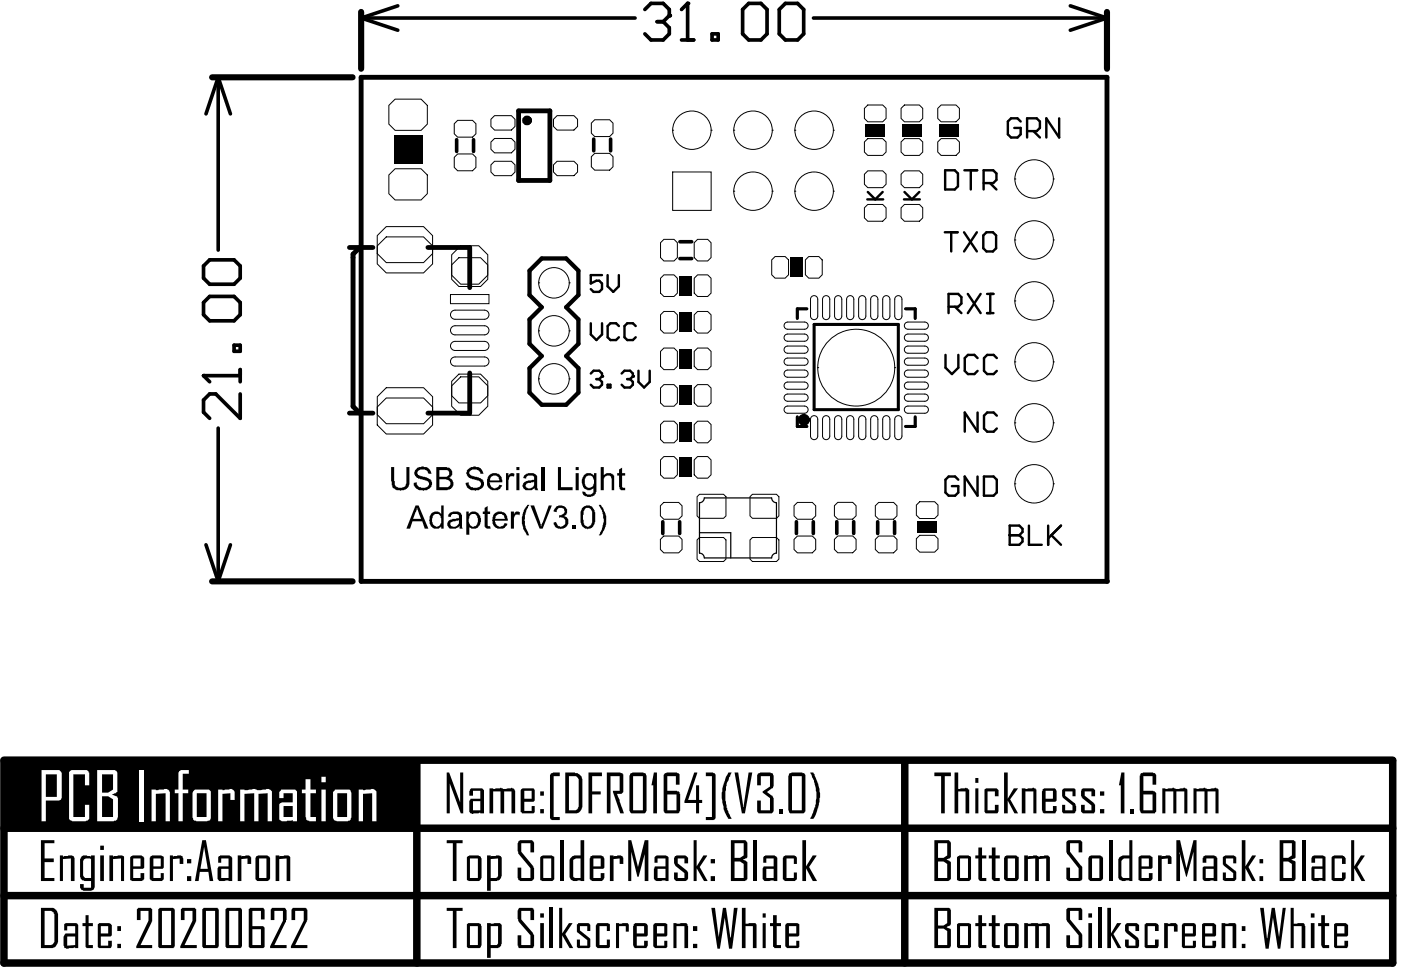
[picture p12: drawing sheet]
<svg xmlns="http://www.w3.org/2000/svg" width="97mm" height="67mm" viewBox="0 0 97 67" stroke-linecap="round" stroke-linejoin="round" font-family="sans-serif">
<g fill="none" stroke="#000" stroke-width=".07">
<path d="M26 16.3l.7-.7h2.5l.6 .7v1.2l-.6 .6h-2.5l-.7-.6zM26 17l.7-.6h2.5l.6 .6v1.2l-.6 .6h-2.5l-.7-.6zM26.8 7.3l.5-.5h1.8l.4 .5v1.3l-.4 .4h-1.8l-.5-.4zM26.8 12.1l.5-.5h1.8l.4 .5v1.3l-.4 .4h-1.8l-.5-.4zM31.2 18.3l.5-.5h1.5l.5 .5v1l-.5 .5h-1.5l-.5-.5zM31.2 17.6l.6-.6h1.2l.7 .6v1.4l-.7 .6h-1.2l-.6-.6zM31.3 10.9l.3-.3h1l.2 .3v.7l-.2 .2h-1l-.3-.2zM31.3 8.5l.3-.2h1l.2 .2v.7l-.2 .3h-1l-.3-.3zM33.9 11.4l.2-.3h1.2l.2 .3v.5l-.2 .2h-1.2l-.2-.2zM33.9 8.2l.2-.2h1.2l.2 .2v.5l-.2 .3h-1.2l-.2-.3zM33.9 9.8l.2-.2h1.2l.2 .2v.5l-.2 .3h-1.2l-.2-.3zM37.2 19.5h.1"/>
<path d="M37.2 19.5a1.05 1.05 0 0 0 1 1.1 1.05 1.05 0 0 0 1.1-1.1M37.2 19.5a1.05 1.05 0 0 1 1-1 1.05 1.05 0 0 1 1.1 1M38.2 11.4l.2-.3h1.2l.2 .3v.5l-.2 .2h-1.2l-.2-.2zM38.2 8.2l.2-.2h1.2l.2 .2v.5l-.2 .3h-1.2l-.2-.3zM39.3 19.5h.1M40.8 10.8l.2-.2h1.1l.2 .2v.7l-.2 .2h-1.1l-.2-.2zM40.8 8.5l.2-.2h1.1l.2 .2v.7l-.2 .2h-1.1l-.2-.2zM45.6 19.2l.2-.2h.7l.2 .2v1l-.2 .3h-.7l-.2-.3zM45.6 16.8l.2-.3h.7l.2 .3v1l-.2 .2h-.7l-.2-.2zM46.4 11.9h2.7v2.6h-2.7zM46.4 9h.1M46.4 9a1.33 1.33 0 0 0 1.3 1.3 1.33 1.33 0 0 0 1.4-1.3"/>
<path d="M46.4 9a1.33 1.33 0 0 1 1.3-1.3 1.33 1.33 0 0 1 1.4 1.3M47.9 19.2l.2-.2h.7l.3 .2v1l-.3 .3h-.7l-.2-.3zM47.9 16.8l.2-.3h.7l.3 .3v1l-.3 .2h-.7l-.2-.2zM49.1 9h.1M50.6 13.2h.1M50.6 13.2a1.33 1.33 0 0 0 1.4 1.3 1.33 1.33 0 0 0 1.3-1.3M50.6 13.2a1.33 1.33 0 0 1 1.4-1.3 1.33 1.33 0 0 1 1.3 1.3M50.6 9h.1M50.6 9a1.33 1.33 0 0 0 1.4 1.3 1.33 1.33 0 0 0 1.3-1.3M50.6 9a1.33 1.33 0 0 1 1.4-1.3 1.33 1.33 0 0 1 1.3 1.3M53.2 17.9l.3-.2h.7l.2 .2v1.1l-.2 .2h-.7l-.3-.2zM53.3 13.2h.1"/>
<path d="M53.3 9h.1M54.8 13.2h.1M54.8 13.2a1.33 1.33 0 0 0 1.4 1.3 1.33 1.33 0 0 0 1.3-1.3M54.8 13.2a1.33 1.33 0 0 1 1.4-1.3 1.33 1.33 0 0 1 1.3 1.3M54.8 9h.1M54.8 9a1.33 1.33 0 0 0 1.4 1.3 1.33 1.33 0 0 0 1.3-1.3M54.8 9a1.33 1.33 0 0 1 1.4-1.3 1.33 1.33 0 0 1 1.3 1.3M55.6 17.9l.2-.2h.7l.2 .2v1.1l-.2 .2h-.7l-.2-.2zM57.5 13.2h.1M57.5 9h.1M59.6 7.5l.3-.3h1l.2 .3v.7l-.2 .2h-1l-.3-.2zM59.6 9.8l.3-.2h1l.2 .2v.7l-.2 .2h-1l-.3-.2z"/>
<path d="M59.6 14.3l.3-.2h1l.2 .2v.7l-.2 .3h-1l-.3-.3zM59.6 12l.3-.2h1l.2 .2v.7l-.2 .3h-1l-.3-.3zM62.2 7.5l.2-.3h1l.3 .3v.7l-.3 .2h-1l-.2-.2zM62.2 9.8l.2-.2h1l.3 .2v.7l-.3 .2h-1l-.2-.2zM62.2 14.3l.2-.2h1l.3 .2v.7l-.3 .3h-1l-.2-.3zM62.2 12l.2-.2h1l.3 .2v.7l-.3 .3h-1l-.2-.3zM64.7 7.5l.2-.3h1.1l.2 .3v.7l-.2 .2h-1.1l-.2-.2zM64.7 9.8l.2-.2h1.1l.2 .2v.7l-.2 .2h-1.1l-.2-.2zM70 16.6h.1M70 16.6a1.33 1.33 0 0 0 1.3 1.3 1.33 1.33 0 0 0 1.4-1.3M70 16.6a1.33 1.33 0 0 1 1.3-1.4 1.33 1.33 0 0 1 1.4 1.4M70 12.4h.1"/>
<path d="M70 12.4a1.33 1.33 0 0 0 1.3 1.3 1.33 1.33 0 0 0 1.4-1.3M70 12.4a1.33 1.33 0 0 1 1.3-1.4 1.33 1.33 0 0 1 1.4 1.4M72.7 16.6h.1M72.7 12.4h.1M26 28.1l.7-.6h2.5l.6 .6v1.2l-.6 .7h-2.5l-.7-.7zM26 27.4l.7-.6h2.5l.6 .6v1.2l-.6 .6h-2.5l-.7-.6zM31.1 20.3h2.6v.7h-2.6zM31.1 24.8l.3-.2h2a.31 .31 0 0 1 .3 .4 .31 .31 0 0 1-.3 .3h-2a.31 .31 0 0 1-.3-.5zM31.1 22.6l.3-.1h2a.31 .31 0 0 1 .3 .3 .31 .31 0 0 1-.3 .3h-2a.31 .31 0 0 1-.3-.5zM31.1 21.6l.3-.2h2a.31 .31 0 0 1 .3 .3 .31 .31 0 0 1-.3 .3h-2a.31 .31 0 0 1-.3-.4zM31.1 23.7l.3-.1h2a.31 .31 0 0 1 .3 .3 .31 .31 0 0 1-.3 .3h-2a.31 .31 0 0 1-.3-.5zM31.2 26.3l.5-.5h1.5l.5 .5v1l-.5 .5h-1.5l-.5-.5z"/>
<path d="M31.2 26.6l.6-.6h1.2l.7 .6v1.4l-.7 .7h-1.2l-.6-.7zM37.2 22.8h.1M37.2 22.8a1.05 1.05 0 0 0 1 1.1 1.05 1.05 0 0 0 1.1-1.1M37.2 22.8a1.05 1.05 0 0 1 1-1 1.05 1.05 0 0 1 1.1 1M37.2 26.2h.1M37.2 26.2a1.05 1.05 0 0 0 1 1 1.05 1.05 0 0 0 1.1-1M37.2 26.2a1.05 1.05 0 0 1 1-1.1 1.05 1.05 0 0 1 1.1 1.1M39.3 22.8h.1M39.3 26.2h.1M45.6 34.9l.2-.2h1l.3 .2v.7l-.3 .2h-1l-.2-.2zM45.6 37.2l.2-.2h1l.3 .2v.7l-.3 .3h-1l-.2-.3zM45.6 31.7l.2-.2h.7l.2 .2v1.1l-.2 .2h-.7l-.2-.2z"/>
<path d="M45.6 24.3l.2-.3h.7l.2 .3v1l-.2 .2h-.7l-.2-.2zM45.6 21.7l.2-.2h.7l.2 .2v1.1l-.2 .2h-.7l-.2-.2zM45.6 26.8l.2-.2h.7l.2 .2v1l-.2 .2h-.7l-.2-.2zM45.6 29.3l.2-.2h.7l.2 .2v1l-.2 .3h-.7l-.2-.3zM47.9 31.7l.2-.2h.7l.3 .2v1.1l-.3 .2h-.7l-.2-.2zM47.9 24.3l.2-.3h.7l.3 .3v1l-.3 .2h-.7l-.2-.2zM47.9 21.7l.2-.2h.7l.3 .2v1.1l-.3 .2h-.7l-.2-.2zM47.9 26.8l.2-.2h.7l.3 .2v1l-.3 .2h-.7l-.2-.2zM47.9 29.3l.2-.2h.7l.3 .2v1l-.3 .3h-.7l-.2-.3zM48.1 34.3l.2-.2h1.6l.2 .2v1.3l-.2 .2h-1.6l-.2-.2zM48.1 37.3l.2-.2h1.6l.2 .2v1.3l-.2 .2h-1.6l-.2-.2zM51.9 34.1h1.7l.1 .2v1.3l-.1 .2h-1.7l-.2-.2v-1.3z"/>
<path d="M51.9 37.1h1.7l.1 .2v1.3l-.1 .2h-1.7l-.2-.2v-1.3zM54.2 27.3l.1-.1h1.2l.2 .1 .1 .2-.1 .1-.2 .1h-1.2l-.1-.1-.1-.1zM54.2 28.1l.1-.1h1.2l.2 .1 .1 .2-.1 .2h-.2h-1.2h-.1l-.1-.2zM54.2 24l.1-.1h1.2l.2 .1 .1 .1-.1 .2-.2 .1h-1.2l-.1-.1-.1-.2zM54.2 25.6l.1-.1h1.2l.2 .1 .1 .2-.1 .2h-.2h-1.2h-.1l-.1-.2zM54.2 24.8l.1-.1h1.2l.2 .1 .1 .2-.1 .1-.2 .1h-1.2l-.1-.1-.1-.1zM54.2 22.3l.1-.1h1.2l.2 .1 .1 .2-.1 .2h-.2h-1.2h-.1l-.1-.2zM54.2 26.4h.1h1.2h.2l.1 .2-.1 .2-.2 .1h-1.2l-.1-.1-.1-.2zM54.2 23.1h.1h1.2h.2l.1 .2-.1 .2-.2 .1h-1.2l-.1-.1-.1-.2zM54.8 34.9l.2-.2h1l.3 .2v.7l-.3 .2h-1l-.2-.2zM54.8 37.2l.2-.2h1l.3 .2v.7l-.3 .3h-1l-.2-.3zM56 20.5l.2-.1 .1 .1 .1 .2v1.1l-.1 .2-.1 .1-.2-.1-.1-.2v-1.1z"/>
<path d="M56 28.8l.2-.1 .1 .1 .1 .1v1.2l-.1 .2-.1 .1-.2-.1-.1-.2v-1.2zM56.4 25.4h.1M56.4 25.4a2.66 2.66 0 0 0 2.7 2.6 2.66 2.66 0 0 0 2.6-2.6M56.4 25.4a2.66 2.66 0 0 1 2.7-2.7 2.66 2.66 0 0 1 2.6 2.7M56.8 20.5l.2-.1 .2 .1v.2v1.1v.2l-.2 .1-.2-.1v-.2v-1.1zM56.8 28.8l.2-.1 .2 .1v.1v1.2v.2l-.2 .1-.2-.1v-.2v-1.2zM57.6 34.9l.2-.2h1l.3 .2v.7l-.3 .2h-1l-.2-.2zM57.6 37.2l.2-.2h1l.3 .2v.7l-.3 .3h-1l-.2-.3zM57.7 20.5l.1-.1 .2 .1 .1 .2v1.1l-.1 .2-.2 .1-.1-.1-.1-.2v-1.1zM57.7 28.8l.1-.1 .2 .1 .1 .1v1.2l-.1 .2-.2 .1-.1-.1-.1-.2v-1.2zM58.5 20.5l.2-.1 .1 .1 .1 .2v1.1l-.1 .2-.1 .1-.2-.1-.1-.2v-1.1zM58.5 28.8l.2-.1 .1 .1 .1 .1v1.2l-.1 .2-.1 .1-.2-.1-.1-.2v-1.2z"/>
<path d="M59.3 20.5l.2-.1 .2 .1v.2v1.1v.2l-.2 .1-.2-.1-.1-.2v-1.1zM59.3 28.8l.2-.1 .2 .1v.1v1.2v.2l-.2 .1-.2-.1-.1-.2v-1.2zM60.1 20.5l.2-.1 .2 .1 .1 .2v1.1l-.1 .2-.2 .1-.2-.1v-.2v-1.1zM60.1 28.8l.2-.1 .2 .1 .1 .1v1.2l-.1 .2-.2 .1-.2-.1v-.2v-1.2zM60.4 34.9l.2-.2h1.1l.2 .2v.7l-.2 .2h-1.1l-.2-.2zM60.4 37.2l.2-.2h1.1l.2 .2v.7l-.2 .3h-1.1l-.2-.3zM61 20.5l.2-.1 .1 .1 .1 .2v1.1l-.1 .2-.1 .1-.2-.1-.1-.2v-1.1zM61 28.8l.2-.1 .1 .1 .1 .1v1.2l-.1 .2-.1 .1-.2-.1-.1-.2v-1.2zM61.7 25.4h.1M61.8 20.5l.2-.1 .2 .1v.2v1.1v.2l-.2 .1-.2-.1-.1-.2v-1.1zM61.8 28.8l.2-.1 .2 .1v.1v1.2v.2l-.2 .1-.2-.1-.1-.2v-1.2zM62.5 28.1l.1-.1h1.2l.2 .1 .1 .2-.1 .2h-.2h-1.2h-.1l-.1-.2z"/>
<path d="M62.5 27.3l.1-.1h1.2l.2 .1 .1 .2-.1 .1-.2 .1h-1.2l-.1-.1-.1-.1zM62.5 25.6l.1-.1h1.2l.2 .1 .1 .2-.1 .2h-.2h-1.2h-.1l-.1-.2zM62.5 24.8l.1-.1h1.2l.2 .1 .1 .2-.1 .1-.2 .1h-1.2l-.1-.1-.1-.1zM62.5 24l.1-.1h1.2l.2 .1 .1 .1-.1 .2-.2 .1h-1.2l-.1-.1-.1-.2zM62.5 22.3l.1-.1h1.2l.2 .1 .1 .2-.1 .2h-.2h-1.2h-.1l-.1-.2zM62.5 26.4h.1h1.2h.2l.1 .2-.1 .2-.2 .1h-1.2l-.1-.1-.1-.2zM62.5 23.1h.1h1.2h.2l.1 .2-.1 .2-.2 .1h-1.2l-.1-.1-.1-.2zM63.2 34.9l.3-.3h1l.2 .3v.7l-.2 .2h-1l-.3-.2zM63.2 37.2l.3-.2h1l.2 .2v.7l-.2 .2h-1l-.3-.2zM70 25h.1M70 25a1.33 1.33 0 0 0 1.3 1.3 1.33 1.33 0 0 0 1.4-1.3M70 25a1.33 1.33 0 0 1 1.3-1.3 1.33 1.33 0 0 1 1.4 1.3"/>
<path d="M70 29.2h.1M70 29.2a1.33 1.33 0 0 0 1.3 1.3 1.33 1.33 0 0 0 1.4-1.3M70 29.2a1.33 1.33 0 0 1 1.3-1.3 1.33 1.33 0 0 1 1.4 1.3M70 33.4h.1M70 33.4a1.33 1.33 0 0 0 1.3 1.3 1.33 1.33 0 0 0 1.4-1.3M70 33.4a1.33 1.33 0 0 1 1.3-1.3 1.33 1.33 0 0 1 1.4 1.3M70 20.8h.1M70 20.8a1.33 1.33 0 0 0 1.3 1.3 1.33 1.33 0 0 0 1.4-1.3M70 20.8a1.33 1.33 0 0 1 1.3-1.4 1.33 1.33 0 0 1 1.4 1.4M72.7 25h.1M72.7 29.2h.1M72.7 33.4h.1"/>
<path d="M72.7 20.8h.1"/>
</g>
<path d="M24.1 17.1h1.6M29.5 17.1h2.9v2.8M35.8 7.7h2.1v4.8h-2.1zM24.1 28.5h1.6M32.4 25.7v2.8h-2.9" fill="none" stroke="#000" stroke-width=".33"/>
<path d="M24.8 17.1l-.4 .4v10.6l.4 .4M76.4 40.1v-34.8h-51.5v34.8h51.5" fill="none" stroke="#000" stroke-width=".34"/>
<path d="M36.5 18.7l.9-.9h1.7l.8 .9v1.7l-.8 .8 .8 .9v1.6l-.8 .9 .8 .8v1.7l-.8 .8h-1.7l-.9-.8v-1.7l.9-.8-.9-.9v-1.6l.9-.9-.9-.8z" fill="none" stroke="#000" stroke-width=".29"/>
<g fill="none" stroke="#000" stroke-width=".25">
<path d="M31.5 9.6v.9M32.7 9.6v.9M41 9.6v.8M42.1 9.6v.8M46.9 17.9h.8M46.9 16.7h.8M45.7 36v.8M46.9 36v.8M54.9 36v.8M56.1 36v.8M57.7 36v.8M58.9 36v.8"/>
<path d="M60.6 36v.8M61.7 36v.8"/>
</g>
<g fill="none" stroke="#000" stroke-width=".17">
<path d="M41.5 19h-.7v.6l.3-.2h.2l.2 .2v.4l-.2 .1h-.3l-.2-.1M41.9 19v.8l.4 .3 .4-.3v-.8M59.8 13.8h1.1M59.9 13.3l.5 .5 .5-.5M62.4 13.8h1.1M62.4 13.3l.5 .5 .5-.5M65.2 16h.9M65.2 11.8h.7l.2 .2v.9l-.2 .2h-.7zM65.6 16v1.4M66.5 16l.9 1.4M66.5 11.8h.9M67 11.8v1.3"/>
<path d="M67.4 16l-.9 1.4M67.8 16.3l.3-.3h.4l.2 .3v.8l-.2 .3h-.4l-.3-.3zM67.9 12.6h.6l.2-.2v-.4l-.2-.2h-.6v1.3M68.3 12.6l.4 .5M70.4 8.4l-.2-.2h-.4l-.3 .2v.9l.3 .2h.4l.2-.2v-.5h-.4M70.9 9.1h.6l.2-.3v-.4l-.2-.2h-.6v1.3M71.3 9.1l.4 .4M73.1 8.2v1.3l-.9-1.3v1.3M40.8 25.8l.2-.2h.3l.2 .2v.2M40.8 22.3v.8l.3 .4 .4-.4v-.8M41.1 26.2h.2M41.3 26.2l.2 .2v.2l-.2 .2h-.3l-.2-.2"/>
<path d="M41.5 26h.1M41.5 26l-.2 .2M41.9 26.6h.2v.2h-.2zM42.7 22.5l-.2-.2h-.4l-.2 .2v.8l.2 .2h.4l.2-.2M42.9 25.8l.2-.2h.4l.2 .2v.2M43.3 26.2h.2M43.5 26.2l.2 .2v.2l-.2 .2h-.4l-.2-.2M43.7 26h.1M43.7 26l-.2 .2M43.9 22.5l-.2-.2h-.4l-.2 .2v.8l.2 .2h.4l.2-.2M44.1 25.6v.8l.3 .4 .4-.4v-.8M55 28.8v.6h.7"/>
<path d="M55.7 21.3h-.7v.7M62.5 21.3h.6v.7M63.1 28.8v.6h-.6M65.2 24.5v.9l.5 .4 .4-.4v-.9M65.4 21.2h.7l.2-.2v-.5l-.2-.2h-.7v1.3M65.9 21.2l.4 .4M66.1 33.1l-.2-.2h-.4l-.3 .2v.9l.3 .2h.4l.2-.2v-.4h-.4M66.8 20.3l.9 1.3M67.4 32.9v1.3l-.8-1.3v1.3M67.4 24.7l-.2-.2h-.4l-.2 .2v.9l.2 .2h.4l.2-.2M67.4 28.5v1.3l-.8-1.3v1.3M67.7 20.3l-.9 1.3"/>
<path d="M67.9 32.9h.7l.2 .2v.9l-.2 .2h-.7zM68.1 20.3h.4M68.1 21.6h.4M68.3 20.3v1.3M68.8 28.7l-.2-.2h-.5l-.2 .2v.9l.2 .2h.5l.2-.2M68.8 24.7l-.2-.2h-.5l-.2 .2v.9l.2 .2h.5l.2-.2M69.7 36.9h.1M69.7 36.3h.6l.2 .2v.2l-.2 .2 .2 .3v.2l-.2 .2h-.6zM69.7 36.9h.6M71 36.3v1.3h.9M72.3 36.3v1.3M72.5 36.9l.7 .7"/>
<path d="M73.2 36.3l-.9 .9"/>
</g>
<path d="M55 28.8v.6h.7M55.7 21.3h-.7v.7M56.2 22.4h5.8v5.9h-5.8zM62.5 21.3h.6v.7M63.1 28.8v.6h-.6" fill="none" stroke="#000" stroke-width=".21"/>
<path d="M48.3 34.7l.2-.2 .1-.1h4.6l.1 .1 .3 .2v3.5l-.3 .1-.1 .2h-4.6l-.2-.3h-.1zM48.3 36.8h2.1v1.7" fill="none" stroke="#000" stroke-width=".08"/>
<g fill="#000">
<path d="M27.2 9.3h2v2h-2z" fill-rule="evenodd"/>
<path d="M46.9 19.1h.8v1.3h-.8z" fill-rule="evenodd"/>
<path d="M54.6 17.8h.8v1.3h-.8z" fill-rule="evenodd"/>
<path d="M59.7 8.6h1.4v.8h-1.4z" fill-rule="evenodd"/>
<path d="M62.3 8.6h1.3v.8h-1.3z" fill-rule="evenodd"/>
<path d="M64.8 8.6h1.3v.8h-1.3z" fill-rule="evenodd"/>
<path d="M46.9 31.6h.8v1.3h-.8z" fill-rule="evenodd"/>
<path d="M46.9 24.1h.8v1.3h-.8z" fill-rule="evenodd"/>
<path d="M46.9 21.6h.8v1.3h-.8z" fill-rule="evenodd"/>
<path d="M46.9 26.6h.8v1.4h-.8z" fill-rule="evenodd"/>
<path d="M46.9 29.2h.8v1.3h-.8z" fill-rule="evenodd"/>
<path d="M63.3 36h1.3v.8h-1.3z" fill-rule="evenodd"/>
<path d="M.3 52.6h28.3v4.6h-28.3z" fill-rule="evenodd"/>
</g>
<g fill="#000">
<path d="M27 32.2h.2v1a.41 .41 0 0 0 .5 .5 .41 .41 0 0 0 .3-.5v-1h.2v1a.63 .63 0 0 1-.4 .6 .63 .63 0 0 1-.8-.4zM28.6 32.5h.1a.61 .61 0 0 1 .6-.3 .61 .61 0 0 1 .5 .5h-.2a.4 .4 0 0 0-.4-.3 .4 .4 0 0 0-.4 .3 .77 .77 0 0 0 .7 .3 .48 .48 0 0 1 .2 .6 .48 .48 0 0 1-.6 .2 .5 .5 0 0 1-.6-.5h.3a.46 .46 0 0 0 .7 .3 .28 .28 0 0 0 0-.4 .28 .28 0 0 0-.3-.1h-.1a.48 .48 0 0 1-.5-.6zM32.2 32.5h.1a.62 .62 0 0 1 .6-.3 .62 .62 0 0 1 .5 .5h-.3a.39 .39 0 0 0-.3-.3 .39 .39 0 0 0-.4 .3l.4 .2a.48 .48 0 0 1 .6 .6 .69 .69 0 0 1-1.3-.1l.2-.1a.48 .48 0 0 0 .8 .3 .31 .31 0 0 0 0-.4 .31 .31 0 0 0-.3-.1h-.1a.47 .47 0 0 1-.5-.6zM33.4 35.1l.2-.2v.4h.2v.2h-.2v.8h.2l.1 .2a.29 .29 0 0 1-.4 0 .29 .29 0 0 1-.1-.3v-.7h-.1v-.2h.1zM34.9 32.7h.2v.2l.1-.2h.3v.2h-.3l-.1 .1v.8h-.2zM35.2 35.3h.3v.2l.1-.2h.2l.1 .1-.1 .2a.26 .26 0 0 0-.3 0 .26 .26 0 0 0 0 .3v.6h-.3zM36.4 34.8l.1 .1-.2 .3-.1 .7 .1 .5 .2 .6h-.2l-.3-.8 .1-.8zM36.6 34.9h.3l.4 1.4 .6-1.4h.2l-.7 1.6h-.2zM37.4 32.2h.2v1.6h-.2zM38.4 35a.44 .44 0 0 1 .5 0 .44 .44 0 0 1 .1 .5l-.1 .1a.49 .49 0 0 1 .2 .7 .49 .49 0 0 1-.7 .1l-.2-.2v-.1l.2-.1a.33 .33 0 0 0 .3 .4 .33 .33 0 0 0 .3-.4 .33 .33 0 0 0-.4-.3v-.1a.28 .28 0 0 0 .4-.2 .28 .28 0 0 0-.3-.4 .28 .28 0 0 0-.3 .4l-.2-.1zM38.5 32.2h.2v1.4h.8v.2h-1zM39.5 36.3h.3v.2h-.3z"/>
<path d="M41.3 34.8h.1l.2 .3 .2 .5-.1 .9-.2 .4-.2 .1 .1-.2a1.87 1.87 0 0 0-.1-2zM41.4 32.2h.3v.6a.39 .39 0 0 1 .4-.1 .39 .39 0 0 1 .3 .4v.7h-.2v-.7a.28 .28 0 0 0-.3-.3 .28 .28 0 0 0-.2 .4v.6h-.3zM42.7 32.4l.2-.1v.4h.2v.1h-.2v.8l.2 .1v.1a.32 .32 0 0 1-.4-.3v-.7h-.1v-.1h.1z"/>
<path d="M28.7 34.9h.2l.7 1.6h-.3l-.2-.5h-.6l-.2 .5h-.3zM28.8 35.1l-.3 .7h.6z"/>
<path d="M30.1 32.2h.6a.41 .41 0 0 1 .5 .3 .41 .41 0 0 1-.2 .5 .45 .45 0 0 1 .3 .6 .45 .45 0 0 1-.6 .2h-.6zM30.3 32.5v.4h.4a.26 .26 0 0 0 .3-.3 .26 .26 0 0 0-.4-.1zM30.3 33.1v.5h.4a.29 .29 0 0 0 .4-.2 .29 .29 0 0 0-.4-.3z"/>
<path d="M29.7 35.5a.46 .46 0 0 1 .7 0v-.6h.2v1.6h-.2v-.2a.48 .48 0 0 1-.6 .1 .48 .48 0 0 1-.2-.6zM29.9 35.6a.47 .47 0 0 0 .3 .8 .51 .51 0 0 0 0-.9z"/>
<path d="M30.9 35.5h.1a.58 .58 0 0 1 .9 .1v.9h-.2v-.2a.62 .62 0 0 1-.8 .1 .43 .43 0 0 1 .1-.5 .43 .43 0 0 1 .5-.1 .2 .2 0 0 0 .2-.2 .21 .21 0 0 0-.4-.1h-.1l-.1 .2-.2-.1zM31.1 36.1a.3 .3 0 0 0 .2 .3 .3 .3 0 0 0 .4-.3v-.2z"/>
<path d="M32.2 35.3h.1v.2a.51 .51 0 0 1 .7-.1 .51 .51 0 0 1 .1 .7 .44 .44 0 0 1-.3 .4 .44 .44 0 0 1-.4-.1v.5h-.2zM32.4 35.6a.51 .51 0 0 0 .3 .8 .49 .49 0 0 0 .3-.5 .49 .49 0 0 0-.3-.4z"/>
<path d="M33.7 32.9a.54 .54 0 0 1 .6-.2 .54 .54 0 0 1 .4 .6h-.9a.35 .35 0 0 0 .2 .4 .35 .35 0 0 0 .4-.2h.3a.58 .58 0 0 1-.9 .3 .58 .58 0 0 1-.1-.9zM33.9 33l-.1 .2h.6a.33 .33 0 0 0-.2-.4 .33 .33 0 0 0-.3 .2z"/>
<path d="M34.1 35.5v-.1a.57 .57 0 0 1 .6 0 .57 .57 0 0 1 .3 .5h-.8a.35 .35 0 0 0 .2 .4 .35 .35 0 0 0 .4-.2l.2 .1a.58 .58 0 0 1-.8 .2 .58 .58 0 0 1-.2-.8zM34.2 35.6v.2h.6a.33 .33 0 0 0-.2-.3 .33 .33 0 0 0-.4 .1z"/>
<path d="M35.6 32.2h.2v.3h-.2zM35.6 32.7h.2v1.1h-.2z"/>
<path d="M36.2 32.8l.2-.1a.42 .42 0 0 1 .4 0 .42 .42 0 0 1 .3 .4v.6v.1h-.2v-.1a.51 .51 0 0 1-.9-.2 .71 .71 0 0 1 .9-.4 .28 .28 0 0 0-.3-.3 .28 .28 0 0 0-.3 .2h-.2zM36.3 33.4a.17 .17 0 0 0 0 .2 .17 .17 0 0 0 .1 .1 .32 .32 0 0 0 .4-.1 .32 .32 0 0 0 0-.3z"/>
<path d="M39.7 32.2h.2v.3h-.2zM39.7 32.7h.2v1.1h-.2z"/>
<path d="M40.1 35.1a.51 .51 0 0 1 .6-.2 .51 .51 0 0 1 .4 .5v.3a.65 .65 0 0 1-.6 .8 .8 .8 0 0 1-.4-1zM40.3 35.2l-.1 .5a.54 .54 0 0 0 .4 .7 .94 .94 0 0 0 .3-1 .3 .3 0 0 0-.3-.3 .3 .3 0 0 0-.3 .1z"/>
<path d="M40.3 32.8a.46 .46 0 0 1 .7 0v-.1h.2v1a.5 .5 0 0 1-.4 .6 .5 .5 0 0 1-.6-.4l.2 .1a.31 .31 0 0 0 .4 .1 .31 .31 0 0 0 .1-.4 .47 .47 0 0 1-.5 .1 .47 .47 0 0 1-.3-.6zM40.4 33h-.1a.4 .4 0 0 0 .1 .5 .4 .4 0 0 0 .5 .1 .46 .46 0 0 0-.3-.8z"/>
</g>
<circle cx="55.5" cy="29" r=".2" fill="none" stroke="#000" stroke-width=".42"/>
<circle cx="36.4" cy="8.3" r=".08" fill="none" stroke="#000" stroke-width=".5"/>
<path d="M.3 52.5v14h95.8v-14M.3 52.5h95.8M.3 57.2h95.8M28.8 52.5v14M62.4 52.5v14M.3 61.8h95.8" fill="none" stroke="#000" stroke-width=".52"/>
<g fill="#fff">
<path d="M4.8 53.3l.1-.1h1.1l.2 .1v.9h-.3v-.7h-.8v2.9h.8v-.8h.3v.9l-.2 .2h-1l-.2-.2z"/>
<path d="M9.6 53.2h.3v3.5h-.3z"/>
<path d="M10.5 54.5h.4a.67 .67 0 0 1 .8 .2v2h-.3v-1.9h-.6v1.9h-.3z"/>
<path d="M12.4 53.2h.1h.5v.2h-.4v1.1h.4v.3h-.4v1.9h-.3v-1.9h-.2v-.3h.2z"/>
<path d="M15.1 54.5h.3a.59 .59 0 0 1 .8 .1v.6h-.3v-.4h-.6v1.9h-.2z"/>
<path d="M16.6 54.5h.5h.5h.3a.81 .81 0 0 1 .9 .1v2.1h-.3v-1.9h-.7v1.9h-.3v-1.9h-.6v1.9h-.3z"/>
<path d="M21.1 53.8h.3v.7h.4v.3h-.4v1.6h.4v.3h-.5a.22 .22 0 0 1-.2-.3v-1.6h-.3v-.3h.3z"/>
<path d="M24.7 54.5h.4a.72 .72 0 0 1 .9 .1v2.1h-.3v-1.9h-.7v1.9h-.3z"/>
<path d="M2.9 53.2h1.2l.2 .1v1.8l-.2 .2h-.9v1.4h-.3zM3.2 53.5v1.5h.7v-1.5z"/>
<path d="M6.7 53.2h1.2l.2 .1v1.4l-.4 .1 .4 .2v.1v1.3l-.1 .3h-1.3zM7 53.5v1.2h.5l.3-.2v-1zM7 55v1.4h.8v-1.2l-.3-.2z"/>
<path d="M13.3 54.6l.1-.1h1l.1 .1v1.8a.23 .23 0 0 1-.2 .3h-.8a.22 .22 0 0 1-.2-.3zM13.6 54.8v1.6h.7v-1.6z"/>
<path d="M19.4 54.5h1l.1 .1v2.1h-.3v-.1a1.08 1.08 0 0 1-.9 0v-1.1l.1-.1h.8v-.6h-.6v.3h-.3v-.4zM19.6 55.6v.8h.6v-.8z"/>
<path d="M22.2 53.6h.3v.4h-.3zM22.2 54.5h.3v2.2h-.3z"/>
<path d="M23.1 54.5h.9a.22 .22 0 0 1 .2 .3v1.8l-.2 .1h-.8l-.2-.2v-1.8zM23.3 54.8v1.6h.6v-1.6z"/>
</g>
<g fill="#000">
<path d="M11.7 59l.3 .1a.48 .48 0 0 1 .6 .2v.3h-.2v-.3h-.5v1.5h-.2zM16.4 59h.3v.1a.48 .48 0 0 1 .6 .1v.4h-.2v-.3h-.4v1.5h-.3zM30.8 58h1.1v.2h-.4v2.6h-.3v-2.6h-.4zM30.8 53.3h.2l.7 2.1v-2.1h.3v2.8h-.2l-.8-2v2h-.2zM33.8 54.4h1.6l.1 .2v1.5h-.2v-1.5h-.5v1.5h-.3v-1.5h-.5v1.5h-.2zM38 53.4l.2-.1h.4v.3h-.4v2.8h.4v.2h-.5l-.2-.1zM40.6 53.3h.9v.3h-.6v1h.5v.2h-.5v1.3h-.3zM42.1 59h.2v.1a.46 .46 0 0 1 .7 .2v.3h-.2v-.3h-.5v1.5h-.2zM41.9 53.3h.9l.2 .2v1.2l-.2 .1a.12 .12 0 0 0-.2 0 .12 .12 0 0 0 0 .2l.4 1.1h-.2l-.5-1.4v-.1h.5v-1h-.7v2.5h-.2zM45.1 53.3h.2v2.8h-.2v-1.9h-.2zM47.9 53.3l.2 .1-.6 1.8h.5v-1h.2v1h.2v.2h-.2v.7h-.2v-.7h-.8zM48.7 53.3h.5l.2 .2v3l-.2 .1h-.5v-.2h.4v-2.8h-.4z"/>
<path d="M50.3 53.3h.2l-.1 .2a3.1 3.1 0 0 0 .1 3 .51 .51 0 0 1-.5-.4 3 3 0 0 1 .3-2.8zM50.7 53.3h.2l.4 2.5 .3-2.5h.3l-.5 2.8h-.2zM52.3 53.4l.2-.1h.7l.1 .1 .1 .9-.5 .4 .4 .2 .1 .2v.9l-.1 .1h-1l-.1-.1v-.7h.3v.6h.6v-.8l-.5-.4v-.1l.5-.3v-.7h-.6v.6h-.3zM53.8 55.9h.2v.2h-.2zM55.9 53.3l.2 .1a2.92 2.92 0 0 1 0 3.1h-.2v-.1l.3-.7 .1-.4a2.2 2.2 0 0 0-.1-1.3zM64.5 53.3h1.1v.3h-.4v2.5h-.3v-2.5h-.4zM65.9 53.3h.2v1.2h.1a.41 .41 0 0 1 .7 .1v1.5h-.3v-1.5h-.5v1.5h-.2zM67.9 54.5l.1-.1h.8l.1 .1v.5h-.3v-.4h-.5v1.3h.5v-.3h.3v.4l-.1 .1h-.8h-.1zM69.3 53.3h.2v1.8l.4-.7h.3l-.5 .8 .5 .9h-.2l-.5-.8v.8h-.2zM70.5 54.4l.4 .1 .4-.1 .2 .1v1.6h-.2v-1.5h-.6v1.5h-.2zM73.3 54.5l.8-.1 .1 .1v.5h-.2v-.4h-.5v.3l.7 .6v.5l-.1 .1h-.7h-.1v-.5h.2v.3h.5v-.3l-.7-.6zM74.6 54.5l.8-.1 .2 .1v.5h-.3v-.4h-.5v.3l.8 .7v.4l-.1 .1h-.8l-.1-.1v-.4h.2v.3h.5v-.3l-.7-.6z"/>
<path d="M77.4 53.3h.2v2.8h-.3v-1.9h-.1zM78 55.9h.3v.2h-.3zM79.9 59h.3v.1a.58 .58 0 0 1 .6 .1v.4h-.2v-.3h-.4v1.5h-.3zM80.2 54.4h1.6l.1 .1v1.6h-.2v-1.5h-.5v1.5h-.2v-1.5h-.6v1.5h-.2zM82.3 54.4h1.7l.1 .1v1.6h-.2v-1.5h-.6v1.5h-.2v-1.5h-.5v1.5h-.3zM2.8 58h1v.2h-.7v1.1h.6v.2h-.6v1.1h.7v.2h-1zM4.1 59l.4 .1a.52 .52 0 0 1 .6 .2v1.5h-.2v-1.5h-.6v1.5h-.2zM5.9 63.2h.2v.5h.3v.2h-.3v1.3h.3v.2h-.4h-.1v-1.5h-.2v-.2h.2zM7.5 59h.3v.1l.5-.1a.18 .18 0 0 1 .2 .1 .18 .18 0 0 1 .1 .2v1.5h-.3v-1.5h-.5v1.5h-.3zM9.4 62.8l.1-.1h.9l.1 .1v.8l-.8 1.6h.8v.2h-1.1l.8-1.8v-.7h-.5v.6h-.3zM12.5 62.8l.1-.1h.8l.1 .1v.8l-.8 1.6h.9v.2h-1.2l.9-1.8v-.7h-.6v.6h-.2zM18.7 62.7h.9l.2 .1-.1 .8-.8 1.6h.9v.2h-1.2l.9-1.8v-.7h-.6v.6h-.2z"/>
<path d="M19 59h.3v.1l.3-.1 .4 .1v1.7h-.2v-1.5h-.5v1.5h-.3zM20.2 62.7h.9l.1 .1v.8l-.8 1.6h.8v.2h-1.1l.9-1.8v-.7h-.6v.6h-.3zM30.8 62.7h1.1v.2h-.4v2.5h-.3v-2.5h-.4zM35.8 58.1l.1-.1h.8l.2 .2v.6h-.3v-.6h-.6v.6l.9 1.1v.7l-.2 .2h-.8l-.1-.1-.1-.8h.3v.7h.6v-.7l-.8-1zM35.8 62.8v-.1h.9l.2 .1v.7h-.3v-.6h-.6v.6l.9 1.1v.7l-.1 .1h-1l-.1-.8h.3v.6h.6v-.6l-.8-1zM38.6 62.7h.2v1.7l.5-.7h.2l-.5 .8 .5 .9h-.2l-.5-.8v.8h-.2zM39.8 63.8l.1-.1 .8 .1v.5h-.2v-.4h-.5v.3l.7 .6v.6h-.1h-.7h-.1v-.5h.2v.4h.5v-.4l-.7-.6zM41.2 63.8v-.1h.8l.1 .1v.5h-.2v-.4h-.5v1.3h.5v-.3h.2v.5h-.1h-.8l-.1-.1zM42.5 63.7l.3 .1a.59 .59 0 0 1 .6 0v.5h-.2v-.4h-.5v1.5h-.2zM43.3 58h.3l.4 1.9 .5-1.9h.2v2.8h-.2v-2l-.4 1.7h-.1l-.4-1.7v2h-.3zM46.5 59.1l.2-.1h.6l.2 .2v.4h-.3v-.3h-.4v.3l.7 .6v.4l-.2 .2h-.7l-.1-.1v-.5h.3v.4h.4v-.3l-.6-.5-.1-.2zM46.5 63.7l.3 .1a.52 .52 0 0 1 .7 .1v1.5h-.3v-1.5h-.5v1.5h-.2z"/>
<path d="M47.9 58h.2v1.8l.4-.8h.3l-.5 .8 .5 1h-.2l-.5-.9v.9h-.2zM49.1 62.7h.2l.3 2.2 .3-2.2h.2l.3 2.2 .2-2.2h.3l-.4 2.8h-.2l-.3-2.3-.3 2.3h-.2zM51.2 62.7h.2v1.1h.2a.59 .59 0 0 1 .6 0v1.6h-.3v-1.5h-.5v1.5h-.2zM53.3 63.2h.3v.5h.3v.2h-.3v1.3h.3v.2h-.5h-.1v-1.5h-.2v-.2h.2zM54.1 59.1l.1-.1h.6l.2 .2v.4h-.2v-.3h-.5v1.3h.5v-.4h.2v.5l-.1 .1h-.8l-.1-.1zM55.4 58h.2v1.8l.5-.8h.2l-.5 .8 .6 1h-.3l-.5-.9v.9h-.2zM67.5 63.2h.3v.5h.3v.2h-.3v1.3h.3v.2h-.5h-.1v-1.5h-.2v-.2h.2zM67.5 58.5h.3v.5h.3v.3h-.3v1.3h.3v.2h-.5l-.1-.1v-1.4h-.2v-.3h.2zM68.4 63.2h.3v.5h.3v.2h-.3v1.3h.3v.2h-.4l-.2-.1v-1.4h-.2v-.2h.2zM68.4 58.5h.3v.5h.3v.3h-.3v1.3h.3v.2h-.4l-.2-.1v-1.4h-.2v-.3h.2zM70.7 63.7l1.1 .1a.64 .64 0 0 1 .6 0v1.6h-.2v-1.5h-.5v1.5h-.3v-1.5h-.5v1.5h-.2zM70.7 59h.2v.1l.7-.1 .1 .1a.72 .72 0 0 1 .7 .1v1.6h-.2v-1.5h-.5v1.5h-.3v-1.5h-.5v1.5h-.2z"/>
<path d="M73.6 62.8l.1-.1h.9l.1 .1v.7h-.3v-.6h-.6v.6l.9 1v.9h-.1h-.9h-.1v-.8h.2v.6h.6v-.6l-.8-1.1zM73.6 58h.9l.2 .1v.7h-.3v-.6h-.6v.6l.9 1v.9l-.2 .1h-.8l-.1-.1v-.8h.2v.7h.6v-.7l-.8-1.1zM76.4 62.7h.3v1.7l.4-.7h.3l-.6 .8 .6 .9h-.3l-.4-.8v.8h-.3zM77.6 63.8l.1-.1h.7l.2 .1v.5h-.3v-.4h-.4v.3l.6 .6 .1 .5-.1 .1h-.8l-.1-.1v-.4h.3v.4h.4v-.4l-.6-.5zM79 63.8l.1-.1h.7l.1 .1v.5h-.2v-.4h-.5v1.3h.5v-.3h.2v.4v.1h-.8h-.1zM80.3 63.7l.3 .1a.58 .58 0 0 1 .6 .1v.4h-.2v-.4h-.4v1.5h-.3zM81.2 58h.2l.4 1.9 .5-1.9h.3v2.8h-.3v-2l-.4 1.7-.5-1.7v2h-.2zM84.3 63.7h.9l.1 .1v1.6h-.3v-1.5h-.5v1.5h-.2zM84.4 59.2l.1-.2h.6l.2 .2v.4h-.2v-.3h-.5v.3l.7 .6v.5l-.1 .1h-.7l-.1-.1v-.5h.2v.4h.5v-.3l-.7-.6zM85.7 58h.2v1.8l.5-.8h.2l-.5 .8 .5 1h-.2l-.5-.9v.9h-.2zM86.9 62.7h.3l.2 2.2 .3-2.2h.3l.2 2.2 .3-2.2h.2l-.4 2.8h-.1l-.4-2.3-.3 2.3h-.2zM89 62.7h.3v1.1a.52 .52 0 0 1 .8 .1v1.5h-.3v-1.5h-.5v1.5h-.3z"/>
<path d="M91.2 63.2h.2v.5h.3v.2h-.3v1.3h.3v.2h-.4l-.1-.1v-1.4h-.3v-.2h.3zM91.9 59.2l.1-.2h.6l.2 .2v.4h-.2v-.3h-.5v1.3h.5v-.4h.2v.4l-.1 .2h-.7l-.1-.1zM93.2 58h.2v1.8l.5-.8h.2l-.5 .8 .6 1h-.3l-.5-.9v.9h-.2z"/>
<path d="M6.9 58.4h.3v.3h-.3zM6.9 59h.3v1.8h-.3z"/>
<path d="M12.9 59.3h.3v.3h-.3zM12.9 60.5h.3v.3h-.3z"/>
<path d="M32.4 54.5l.1-.1h.8l.1 .1v1.6l-.9 .1-.1-.1v-.8l.1-.2h.6v-.5h-.5v.3h-.2zM32.6 55.3v.6h.5v-.6z"/>
<path d="M36 54.5l.8-.1 .1 .1v.8h-.1h-.6v.7h.5v-.4h.2v.5h-.1h-.8h-.1zM36.2 54.6v.5h.5v-.5z"/>
<path d="M37.3 54.6h.2v.3h-.2zM37.3 55.9h.2v.2h-.2z"/>
<path d="M39 53.3l.8 .1 .3 .2 .1 2.1-.1 .2a.39 .39 0 0 1-.5 .2h-.6zM39.3 53.6v2.3h.4l.2-.2v-1.9l-.1-.2z"/>
<path d="M43.5 53.4l.1-.1h.8l.2 .1v2.6l-.1 .1h-.9l-.2-.1zM43.7 53.6v2.3h.7v-2.3z"/>
<path d="M45.8 53.4l.2-.1h.7l.2 .2v.7h-.3v-.6h-.6v1h.7l.2 .2v1.2l-.1 .1h-.9l-.1-.1zM46 54.8v1.1h.7v-1.1z"/>
<path d="M49 59.3h.3v.3h-.3zM49 60.5h.3v.3h-.3z"/>
<path d="M54.4 53.4l.2-.1h.8l.2 .2v2.5l-.2 .1h-.9h-.1zM54.6 53.6v2.3h.7v-2.3z"/>
<path d="M67.3 53.7h.2v.3h-.2zM67.3 54.4h.2v1.7h-.2z"/>
<path d="M71.9 54.5l.1-.1h.8l.1 .1v.8h-.1h-.7v.7h.5v-.4h.3l-.1 .5h-.8h-.1zM72.1 54.6v.5h.5v-.5z"/>
<path d="M75.9 54.6h.3v.3h-.3zM75.9 55.9h.3v.2h-.3z"/>
<path d="M78.7 53.4l.1-.1h.8l.2 .2v.7h-.3v-.6h-.6v1h.7l.2 .2v1.2l-.1 .1h-.9h-.1zM78.9 54.8v1.1h.6v-1.1z"/>
<path d="M86.9 59.3h.3v.3h-.3zM86.9 60.5h.3v.3h-.3z"/>
<path d="M2.8 62.7h.9l.2 .1 .1 .3v1.9l-.2 .4h-.2h-.8zM3.1 62.9v2.3h.4l.3-.2v-1.9l-.3-.2z"/>
<path d="M4.4 63.8l.1-.1h.8l.1 .1v1.6h-.3a.59 .59 0 0 1-.7 0v-.8l.1-.1 .7-.1v-.5h-.6v.3h-.2zM4.6 64.6v.7l.6-.1v-.6z"/>
<path d="M5.6 59.1l.1-.1 .6 .1v-.1h.2v2.3l-.2 .2h-.6l-.2-.2v-.3h.3v.3h.5v-.5h-.6l-.2-.3v-1.2zM5.8 59.3l-.1 1.1 .2 .2h.4v-1.3h-.4z"/>
<path d="M6.7 63.8l.1-.1h.7l.2 .1v.8h-.1h-.6v.7h.5v-.4h.2v.4l-.1 .1h-.8h-.1zM7 63.9v.5h.5v-.5z"/>
<path d="M8.1 63.9h.2v.4h-.2zM8.1 65.2h.2v.2h-.2z"/>
<path d="M9 59.2l.1-.2h.7l.1 .1 .1 .8-.1 .1h-.7v.6h.5v-.3h.3v.4l-.1 .1h-.8l-.1-.1zM9.2 59.3v.5h.5v-.5z"/>
<path d="M10.4 59.1l.1-.1h.6l.2 .1v.8l-.1 .1h-.6v.6h.5v-.3h.2v.4l-.1 .1h-.7l-.2-.1zM10.6 59.3v.5h.5v-.5z"/>
<path d="M10.9 62.8l.1-.1h.9l.2 .1v2.5l-.1 .1h-1h-.1zM11.2 62.9v2.3h.6v-2.3z"/>
<path d="M14 58h.2l.5 2.8h-.2l-.1-.6h-.6l-.1 .6h-.3zM14.1 58.5l-.3 1.5h.5z"/>
<path d="M14 62.8v-.1h1l.1 .1v2.5l-.1 .1h-1zM14.2 62.9v2.3h.6v-2.3z"/>
<path d="M15.1 59.1l.8-.1 .1 .1v1.7h-.9l-.1-.1 .1-.9h.7v-.5h-.5v.3h-.2zM15.3 60v.6h.5v-.6z"/>
<path d="M15.6 62.8v-.1h1l.1 .1v2.5l-.1 .1h-1zM15.8 62.9v2.3h.6v-2.3z"/>
<path d="M17.2 62.8v-.1h1l.1 .1v.7h-.3v-.6h-.6v1h.8l.1 .1v1.4h-.1h-1zM17.4 64.1v1.1h.6v-1.1z"/>
<path d="M17.7 59.1l.1-.1h.7l.1 .1v1.5v.2h-.8l-.2-.1zM17.9 59.3v1.3h.5v-1.3z"/>
<path d="M32.2 59.2l.2-.2h.6l.2 .1v1.5l-.1 .2h-.8l-.1-.1zM32.4 59.3v1.3h.6v-1.3z"/>
<path d="M32.2 63.8l.1-.1h.8l.1 .1v1.5l-.1 .1h-.8h-.1zM32.4 63.9v1.3h.6v-1.3z"/>
<path d="M33.6 59h.3v.1l.5-.1 .2 .2v1.3l-.2 .3h-.5v.7h-.3zM33.9 59.3v1.3h.3l.2-.1v-1.2z"/>
<path d="M33.6 63.7l.3 .1a.58 .58 0 0 1 .7 .1v1.4l-.2 .1h-.5v.7h-.3zM33.9 63.9v1.3h.4h.1v-1.3z"/>
<path d="M37.3 63h.2v.3h-.2zM37.3 63.7h.2v1.7h-.2z"/>
<path d="M37.3 59.2l.1-.2h.7l.1 .1v1.6l-.1 .1h-.7l-.1-.1zM37.5 59.3v1.3h.5v-1.3z"/>
<path d="M40.1 58h.2v2.8h-.3a.49 .49 0 0 1-.7-.3v-1.2l.2-.2 .6-.1zM39.5 59.3v1.1a.35 .35 0 0 0 .6 .2v-1.3z"/>
<path d="M40.7 59.1l.2-.1h.6l.2 .1v.8l-.1 .1h-.7v.6h.5v-.3h.3v.3l-.2 .2h-.6l-.2-.1zM40.9 59.3v.5h.5v-.5z"/>
<path d="M43.7 63.8l.1-.1h.7l.2 .1v.8h-.1h-.7v.7h.5v-.4h.3l-.1 .5h-.8h-.1zM43.9 63.9v.5h.5v-.5z"/>
<path d="M45.1 63.8l.8-.1 .1 .1v.8h-.7v.7h.5v-.4h.2v.5h-.8l-.1-.1zM45.3 63.9v.5h.5v-.5z"/>
<path d="M45.2 59.2l.1-.2h.7l.1 .2v1.6h-.3a.52 .52 0 0 1-.7-.2l.1-.8h.7v-.5h-.5v.3h-.2zM45.4 60v.6h.5v-.6z"/>
<path d="M47.8 63.9h.3v.4h-.3zM47.8 65.2h.3v.2h-.3z"/>
<path d="M50.4 58h1l.2 .2v1l-.3 .1 .3 .2v1.2l-.2 .1h-1zM50.7 58.2v1h.4l.2-.2v-.8zM50.7 59.5v1.1h.6v-1l-.2-.1z"/>
<path d="M52.6 63h.2v.3h-.2zM52.6 63.7h.2v1.7h-.2z"/>
<path d="M52.7 59.1l.8-.1 .1 .1v1.7h-.9l-.1-.1 .1-.9h.7v-.5h-.5v.3h-.2zM52.9 60v.6h.5v-.6z"/>
<path d="M54.2 63.8l.8-.1 .1 .1v.8h-.7v.7h.5v-.4h.2v.5h-.8l-.1-.1zM54.4 63.9v.5h.5v-.5z"/>
<path d="M64.5 62.7h1l.1 .1v1l-.3 .2 .3 .1v1.2l-.1 .1h-1zM64.7 62.9v1h.4l.3-.2v-.8zM64.7 64.1v1.1h.7v-.9l-.3-.2z"/>
<path d="M64.5 58h1l.1 .2v1l-.3 .1 .3 .2v1.2l-.2 .1h-.9zM64.7 58.2v1h.4l.3-.2v-.8zM64.7 59.5v1.1h.7v-1l-.3-.1z"/>
<path d="M66 63.8l.1-.1h.8l.1 .1v1.6h-.1h-.8h-.1zM66.2 63.9v1.3h.6v-1.3z"/>
<path d="M66 59.2l.2-.2h.6l.2 .1v1.6l-.1 .1h-.7l-.2-.1zM66.2 59.3v1.3h.6v-1.3z"/>
<path d="M69.3 63.8l.9-.1 .1 .1v1.5l-.1 .1h-.8l-.1-.1zM69.5 63.9v1.3h.5v-1.3z"/>
<path d="M69.3 59.1l.1-.1h.7l.2 .2v1.4l-.1 .2h-.8l-.1-.1zM69.5 59.3v1.3h.5v-1.3z"/>
<path d="M75.1 63h.2v.3h-.2zM75.1 63.7h.2v1.7h-.2z"/>
<path d="M75.1 59.1l.2-.1h.6l.2 .1v1.5l-.1 .2h-.8l-.1-.1zM75.3 59.3v1.3h.6v-1.3z"/>
<path d="M77.9 58h.2v2.8h-.2a.64 .64 0 0 1-.7-.2v-1.3l.3-.3h.4zM77.4 59.3v1.2l.1 .1h.4v-1.3h-.4z"/>
<path d="M78.5 59.2l.2-.2h.7l.1 .2v.7l-.1 .1h-.6v.6h.5v-.3h.2v.4l-.1 .1h-.7l-.2-.1zM78.8 59.3v.5h.5v-.5z"/>
<path d="M81.6 63.8l.8-.1 .1 .1v.8h-.1h-.6v.7h.5v-.4h.2v.5h-.1h-.8h-.1zM81.8 63.9v.5h.5v-.5z"/>
<path d="M82.9 63.8l.1-.1h.7l.2 .1v.8h-.1h-.7v.7h.6v-.4h.2v.4l-.1 .1h-.8h-.1zM83.1 63.9v.5h.6v-.5z"/>
<path d="M83 59.1l.1-.1h.7l.1 .1 .1 1.7h-1v-.9l.1-.1h.6v-.5h-.5v.3h-.2zM83.2 60v.6h.5v-.6z"/>
<path d="M85.7 63.9h.2v.4h-.2zM85.7 65.2h.2v.2h-.2z"/>
<path d="M88.3 58h1l.1 .1v1.1l-.3 .1 .3 .2v1.2l-.1 .1h-1zM88.5 58.2v1h.4l.2-.2v-.8zM88.5 59.5v1.1h.6v-1l-.2-.1z"/>
<path d="M90.4 63h.3v.3h-.3zM90.4 63.7h.3v1.7h-.3z"/>
<path d="M90.5 59.1l.2-.1h.6l.2 .1v1.7h-.3a.8 .8 0 0 1-.7-.1v-.9h.7v-.5h-.5v.3h-.2zM90.7 60v.6h.5v-.6z"/>
<path d="M92 63.8l.1-.1h.7l.2 .1v.8h-.1h-.6v.7h.5v-.4h.2v.4l-.1 .1h-.8h-.1zM92.3 63.9v.5h.5v-.5z"/>
</g>
<g fill="none" stroke="#000" stroke-width=".25">
<path d="M14 18.4l.5-.5h1.7l.4 .5v.8l-.4 .4h-1.7l-.5-.4zM15.1 5.3l.8 2.6M15.1 5.3l-.9 2.6M15.1 5.3v12M24.9 1.2l2.5 .9M24.9 1.2h18.9M27.4 .4l-2.5 .8M44.5 .7l.4-.5h.9l.4 .5v.4M45.3 1.5h.5M45.8 1.5l.4 .4v.4l-.4 .5h-.9l-.4-.5M46.2 1.1h.1M46.2 1.1l-.4 .4"/>
<path d="M47 2.8h.9M47.4 .2h.1M47.4 .2v2.6M47.4 .2l-.4 .5M49.1 2.3h.4v.5h-.4zM51.2 .7l.5-.5h.8l.4 .5v1.6l-.4 .5h-.8l-.5-.5zM53.8 .7l.4-.5h.8l.5 .5v1.6l-.5 .5h-.8l-.4-.5zM56.1 1.2h20.3M73.8 .4l2.6 .8M76.4 1.2l-2.6 .9M14 25.9h.1M14 20.9l.5-.4h1.7l.4 .4v.8l-.4 .4h-1.7l-.5-.4z"/>
<path d="M14 25.9h2.6M14 25.9l.5 .5M14.2 37.6l.9 2.5M15.1 29.6v10.5M15.9 37.6l-.8 2.5M16.2 23.8h.4v.4h-.4zM16.6 25.5v.9M16.6 27.2v1.7l-1.7-1.7h-.4l-.5 .4v.9l.5 .4M38.8 58v2.8M52.1 58v2.8M38 62.7v2.7M75.9 62.7v2.7"/>
</g>
<path d="M76.6 58v2.8M90 58v2.8" fill="none" stroke="#000" stroke-width=".21"/>
<path d="M14.6 5.3h9.7M24.9 .8v3.9M76.4 .8v3.9M14.6 40.1h9.7" fill="none" stroke="#000" stroke-width=".42"/>
</svg>
